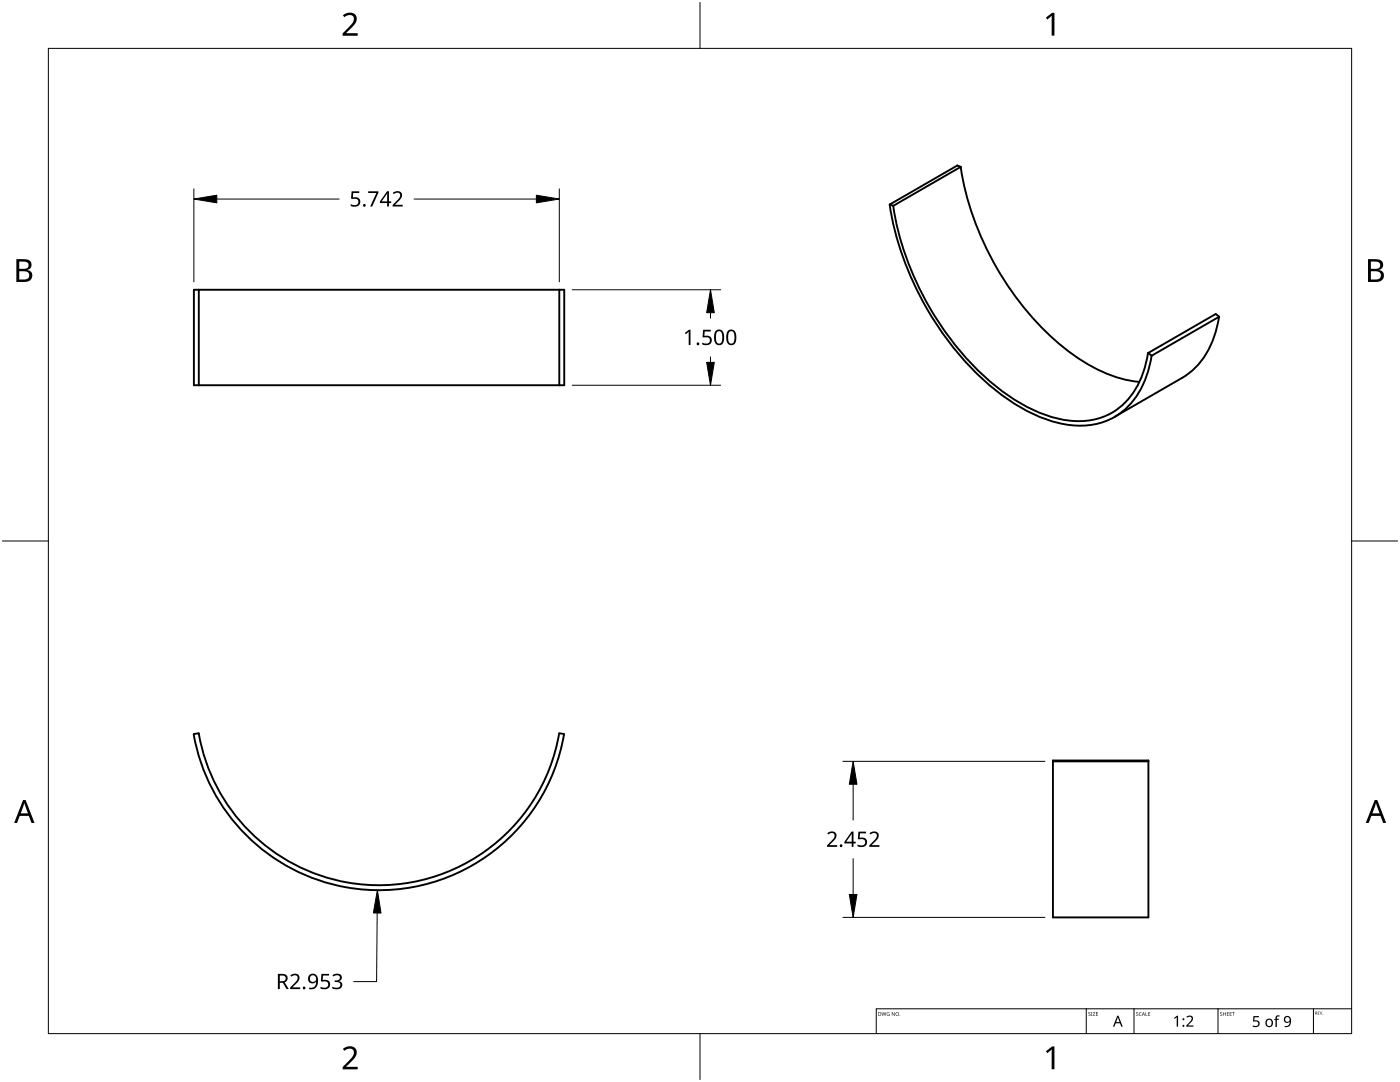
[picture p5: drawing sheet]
<svg xmlns="http://www.w3.org/2000/svg" width="279mm" height="216mm" viewBox="0 0 279 216" stroke-linecap="round" stroke-linejoin="round" font-family="sans-serif">
<g fill="none" stroke="#000" stroke-width=".38">
<path d="M191.7 33.3a59.3 59.3 0 0 0 21.4 36.7 28.6 28.6 0 0 0 14.3 6.2M38.7 57.8h73.9v19.1h-73.9zM39.7 57.8v19.1M111.6 57.8v19.1M177.5 40.8a60.9 60.9 0 0 0 22.5 38.1 28.3 28.3 0 0 0 14.6 6 13.7 13.7 0 0 0 14.2-9.9l1-4M177.6 40.8l13.5-7.8 .7 .3-13.5 7.8zM178.3 41.1a59.2 59.2 0 0 0 21.8 37 27.5 27.5 0 0 0 14.2 5.9 13.3 13.3 0 0 0 13.9-9.7l.9-3.9M229.2 70.4l13.4-7.7 .7 .5-13.5 7.8zM243.3 63.2a16.3 16.3 0 0 1-7.4 12.2l-13.4 7.8M38.7 146.5a37.5 37.5 0 0 0 36.9 31.1 37.5 37.5 0 0 0 37-31.1M39.7 146.3a36.5 36.5 0 0 0 35.9 30.3 36.5 36.5 0 0 0 36-30.3M39.7 146.3l-1 .2"/>
<path d="M111.6 146.3l1 .2M210.1 151.7h19.1v31.4h-19.1zM210.1 151.9h19.1"/>
</g>
<path d="M9.7 9.7h260v196.5h-260z" fill="none" stroke="#000" stroke-width=".2"/>
<path d="M139.7 .5v9.2M.5 108h9.2M269.7 108h9.2M139.7 206.2v9.2" fill="none" stroke="#000" stroke-width=".2"/>
<g fill="#000">
<path d="M68.4 3.1a1.64 1.64 0 0 1 2.8 .4 2.52 2.52 0 0 1-1.2 2.2l-.9 .9h2.3v.5h-3v-.4l1.2-1.2a1.95 1.95 0 0 0 .9-2.2 1.23 1.23 0 0 0-1.8 .1zM208.7 3.5l1.3-.9h.4v4.5h-.5v-4l-.9 .8zM68.4 209.3a1.64 1.64 0 0 1 2.8 .4 2.52 2.52 0 0 1-1.2 2.2l-.9 1h2.3v.5h-3v-.5l1.2-1.2a1.95 1.95 0 0 0 .9-2.1 1.23 1.23 0 0 0-1.8 .1zM208.7 209.8l1.3-1h.4v4.6h-.5v-4l-.9 .7z"/>
<path d="M3.3 51.7h1.3a1.28 1.28 0 0 1 1.7 1.3 1.04 1.04 0 0 1-.9 .9 1.23 1.23 0 0 1 1 1.5 1.23 1.23 0 0 1-1.5 .9h-1.6zM3.8 54.1v1.7h1a.86 .86 0 0 0 1-.9 .86 .86 0 0 0-1.1-.8zM3.8 52.2v1.4h.9a.78 .78 0 0 0 1-.7 .78 .78 0 0 0-1.1-.7z"/>
<path d="M273 51.7h1.3a1.28 1.28 0 0 1 1.7 1.3 1.04 1.04 0 0 1-.8 .9 1.23 1.23 0 0 1 1 1.5 1.23 1.23 0 0 1-1.6 .9h-1.6zM273.6 54.1v1.7h.9a.86 .86 0 0 0 1.1-.9 .86 .86 0 0 0-1.1-.8zM273.6 52.2v1.4h.8a.78 .78 0 0 0 1-.7 .78 .78 0 0 0-1.1-.7z"/>
<path d="M4.6 159.6h.5l1.8 4.6h-.6l-.6-1.4h-1.8l-.5 1.4h-.6zM4.8 160.2l-.7 2.1h1.5z"/>
<path d="M274.3 159.6h.6l1.7 4.6h-.6l-.5-1.4h-1.8l-.6 1.4h-.5zM274.6 160.2l-.7 2.1h1.4z"/>
</g>
<path d="M216.8 201.3v4.9M226.3 201.3v4.9M243.1 201.3v4.9M262.1 201.3v4.9M269.7 201.3h-94.8v4.9" fill="none" stroke="#000" stroke-width=".2"/>
<g fill="#000">
<path d="M175.9 202l.3 .6 .2-.6 .2 .6 .3-.6-.2 .7-.3-.6-.3 .6zM177 202.1l.5-.1-.3 .1-.2 .2 .3 .3h.2v-.2l-.2-.1h.2v.4l-.5-.1zM178 202l.5 .6 .1-.6v.7l-.5-.6-.1 .6zM217.2 202h.3l.1 .1a.18 .18 0 0 0-.2 0 .18 .18 0 0 0-.1 .2 .18 .18 0 0 0 .3 0 .23 .23 0 0 1-.1 .4 .23 .23 0 0 1-.3-.1 .18 .18 0 0 0 .3 .1 .18 .18 0 0 0 0-.3l-.3-.2zM217.7 202h.3v.7h-.3zM218.1 202h.5l-.4 .6 .4 .1h-.5l.4-.7zM218.7 202h.4h-.3v.3h.3l-.3 .1v.2l.3 .1h-.4zM226.8 202h.2l.1 .1a.18 .18 0 0 0-.2 0 .18 .18 0 0 0 0 .2 .18 .18 0 0 0 .2 0 .23 .23 0 0 1 0 .4 .23 .23 0 0 1-.4-.1 .18 .18 0 0 0 .3 .1 .18 .18 0 0 0 0-.3l-.2-.2zM227.4 202.1l.2-.1 .2 .1a.29 .29 0 0 0-.4 .2 .29 .29 0 0 0 .4 .3l-.1 .1-.3-.1zM228.6 202l.1 .6 .3 .1h-.4zM229.2 202h.4h-.3v.3h.2l-.2 .1v.2l.3 .1h-.4zM234.3 203.1l.6-.4h.2v2.2h-.3l.1-1.9-.5 .3z"/>
<path d="M236.8 202.9a.76 .76 0 0 1 1.2 0 .76 .76 0 0 1-.4 1.1l-.5 .6h1.1v.3h-1.5v-.3l.8-.8a.52 .52 0 0 0 .3-.8 .52 .52 0 0 0-.9 .1zM243.5 202h.3l.1 .1a.18 .18 0 0 0-.3 0 .18 .18 0 0 0 0 .2 .18 .18 0 0 0 .3 0 .23 .23 0 0 1-.1 .4 .23 .23 0 0 1-.3-.1 .18 .18 0 0 0 .2 .1 .18 .18 0 0 0 .1-.3l-.3-.2zM244.1 202l.1 .3h.4v-.3v.7v-.3h-.4l-.1 .3zM244.8 202h.5h-.4v.3h.3l-.3 .1v.2l.4 .1h-.5zM245.4 202h.4h-.3v.3h.3l-.3 .1v.2l.3 .1h-.4zM245.9 202h.5h-.2v.7l-.1-.7zM250.1 202.7h1.1v.3h-.8l-.1 .6a.75 .75 0 0 1 1.1 .7 .75 .75 0 0 1-1.1 .6l-.3-.1v-.2l.3 .1a.51 .51 0 0 0 .8-.3 .51 .51 0 0 0-.7-.6h-.3zM254.7 202.7l.3-.1h.4l-.1 .3-.3-.1-.2 .2v.3h.4v.2h-.4v1.4h-.2v-1.4h-.3l.3-.2zM263 201.8h.3l-.2 .1v.2h.2l-.2 .1v.2l.2 .1h-.3zM263.4 201.8l.2 .6 .3-.6-.2 .7z"/>
<path d="M175.3 202l.5 .1 .1 .3-.2 .2-.4 .1zM175.4 202v.6h.2l.1-.4z"/>
<path d="M178.7 202.3a.37 .37 0 0 1 .7 0 .37 .37 0 0 1-.7 0zM178.8 202.3a.3 .3 0 0 0 .6 0 .3 .3 0 0 0-.6 0z"/>
<path d="M223 202.7h.2l.9 2.2h-.3l-.3-.7h-.8l-.3 .7h-.3zM223.1 203l-.4 .9h.7z"/>
<path d="M228.2 202l.3 .7-.2-.2h-.2l-.2 .2zM228.2 202.1l-.1 .3h.2z"/>
<path d="M252.7 203.5a.77 .77 0 0 1 .9-.2 .77 .77 0 0 1 .5 .8 .81 .81 0 0 1-1.1 .8 .81 .81 0 0 1-.4-1.3zM253 203.6l-.2 .5a.52 .52 0 0 0 .6 .6 .52 .52 0 0 0 .4-.7 .48 .48 0 0 0-.3-.5 .48 .48 0 0 0-.5 .1z"/>
<path d="M256.4 202.9a.83 .83 0 0 1 1.1 0 .83 .83 0 0 1 .1 1.1 .96 .96 0 0 1-1.2 .9v-.2h.5l.3-.2 .2-.6a.68 .68 0 0 1-1 0 .68 .68 0 0 1 0-1zM256.5 203.4a.48 .48 0 0 0 .9 0 .48 .48 0 0 0-.9 0z"/>
<path d="M262.5 201.8h.1a.17 .17 0 0 1 .2 .2 .17 .17 0 0 1-.1 .2l.2 .3-.4-.3v.3zM262.5 201.9v.2h.2v-.2z"/>
<circle cx="179.6" cy="202.6" r=".07"/>
<circle cx="236.2" cy="204.7" r=".2"/>
<circle cx="236.2" cy="203.4" r=".2"/>
<circle cx="264" cy="202.4" r=".06"/>
</g>
<g fill="none" stroke="#000" stroke-width=".2">
<path d="M38.7 37.7v18.5M67.7 39.7h-24.4M82.6 39.7h24.4M111.6 37.7v18.5M143.8 57.8h-29.6M141.8 62.4v1.1M141.8 71.2v1.1M143.8 76.9h-29.6M168.2 151.9h40.3M170.3 156.5v7.1M170.3 171.3v7.2M75.3 182.2l-.1 13.7h-4.6"/>
<path d="M168.2 183.1h40.3"/>
</g>
<path d="M107 39l4.6 .7-4.6 .8zM38.7 39.7l4.6-.7v1.5zM141.8 57.8l.8 4.6h-1.6zM141 72.3h1.6l-.8 4.6zM170.3 151.9l.7 4.6h-1.5zM169.5 178.5h1.5l-.7 4.6zM75.3 177.6l.7 4.6h-1.5z" fill="#000" stroke="#000" stroke-width=".2"/>
<g fill="#000">
<path d="M70.2 38.2h1.5v.3h-1.2l-.1 .9 .5-.1a.99 .99 0 0 1 1 1.2 .99 .99 0 0 1-1.4 .7l-.5-.1v-.4a.88 .88 0 0 0 1 .3 .88 .88 0 0 0 .5-.9 .85 .85 0 0 0-1.3-.4l-.1-.1zM73.5 38.2h2v.3l-1.2 2.7h-.4l1.2-2.7h-1.6zM78.4 38.5a1.01 1.01 0 0 1 1.2-.4 1.01 1.01 0 0 1 .6 1l-.2 .6-1.2 1.2h1.6v.3h-2v-.3l1.1-1.1a.72 .72 0 0 0 .4-.7 .72 .72 0 0 0-.5-.6l-.8 .2zM136.7 66.4l.8-.6h.3v3h-.4l.1-2.6-.6 .5zM140.3 65.8h1.5v.3h-1.2v.9a1.02 1.02 0 0 1 1.5 .9 1.02 1.02 0 0 1-1.4 1l-.6-.2v-.3a.88 .88 0 0 0 1 .2 .88 .88 0 0 0 .6-.8 .85 .85 0 0 0-1.3-.4l-.2-.2zM165.1 166.3a1.01 1.01 0 0 1 1.2-.4 1.01 1.01 0 0 1 .6 1l-.2 .6-1.2 1.1h1.6v.4h-2v-.3l1.1-1.1a.72 .72 0 0 0 .4-.7 .72 .72 0 0 0-.5-.7l-.8 .3zM171.3 165.9h1.5v.4h-1.2v.9l.4-.1a.99 .99 0 0 1 1 1.2 .99 .99 0 0 1-1.3 .7l-.6-.1v-.4a.88 .88 0 0 0 1 .2 .88 .88 0 0 0 .6-.8 .85 .85 0 0 0-1.3-.4l-.2-.1zM173.5 166.3a1.01 1.01 0 0 1 1.2-.4 1.01 1.01 0 0 1 .7 1l-.3 .6-1.1 1.1h1.5v.4h-2v-.3l1.1-1.1a.72 .72 0 0 0 .4-.7 .72 .72 0 0 0-.4-.7l-.9 .3zM57.9 194.6a1.01 1.01 0 0 1 1.2-.3 1.01 1.01 0 0 1 .7 1l-.3 .6-1.1 1.1h1.5v.4h-2v-.3l1.1-1.2a.72 .72 0 0 0 .4-.6 .72 .72 0 0 0-.4-.7l-.9 .3zM64.2 194.3h1.5v.4h-1.2l-.1 .8a1.02 1.02 0 0 1 1.5 .9 1.02 1.02 0 0 1-1.4 1l-.5-.2v-.3a.88 .88 0 0 0 .9 .2 .88 .88 0 0 0 .6-.8 .85 .85 0 0 0-1.3-.4l-.2-.1zM66.3 194.6a1.09 1.09 0 0 1 1.1-.4 1.09 1.09 0 0 1 .8 .8 .74 .74 0 0 1-.6 .8 .81 .81 0 0 1 .7 .9 .81 .81 0 0 1-.9 .7l-1.1-.2v-.3a1.08 1.08 0 0 0 1.6-.3 .62 .62 0 0 0-.8-.6h-.3v-.4a.7 .7 0 0 0 .7 0 .7 .7 0 0 0 .3-.7 .89 .89 0 0 0-1.3 0z"/>
<path d="M77.2 38.2h.4v2h.5v.3h-.5v.7h-.3v-.7h-1.5v-.3zM77.3 38.6l-1.1 1.6h1.1z"/>
<path d="M142.9 66a1.05 1.05 0 0 1 1.2 0 1.05 1.05 0 0 1 .4 1.1v.2a1.18 1.18 0 0 1-1.1 1.6 1.37 1.37 0 0 1-.9-1.8l.1-.7zM143.1 66.2a1.88 1.88 0 0 0 .3 2.3 .71 .71 0 0 0 .7-.9 1.17 1.17 0 0 0-.6-1.5z"/>
<path d="M145.3 66a1.05 1.05 0 0 1 1.3 0 1.05 1.05 0 0 1 .3 1.1 1.3 1.3 0 0 1-1 1.8 1.22 1.22 0 0 1-1-1.6l.1-.8zM145.5 66.2l-.1 .6v1.1a.6 .6 0 0 0 .5 .7 .6 .6 0 0 0 .6-.7 1.66 1.66 0 0 0-.4-1.8z"/>
<path d="M169.9 165.9h.4v2.1h.5v.3h-.5v.7h-.3v-.7h-1.5v-.3zM170 166.3l-1.1 1.7h1.1z"/>
<path d="M55.5 194.3h.8a.87 .87 0 0 1 1.1 .6 .87 .87 0 0 1-.6 1.1l.8 1.4h-.4l-.8-1.3h-.6v1.3h-.3zM55.8 194.7v1.1h.5a.58 .58 0 0 0 .7-.6 .58 .58 0 0 0-.7-.5z"/>
<path d="M61.7 194.6a1.11 1.11 0 0 1 1.4-.1 1.11 1.11 0 0 1 .4 1.3 1.38 1.38 0 0 1-1.8 1.6v-.4a1.01 1.01 0 0 0 1-.1 1.01 1.01 0 0 0 .4-1 .94 .94 0 0 1-1.4 .1 .94 .94 0 0 1 0-1.4zM61.8 195.3a.66 .66 0 0 0 1.3 0 .66 .66 0 0 0-1.3 0z"/>
<circle cx="72.7" cy="41" r=".28"/>
<circle cx="139.3" cy="68.6" r=".28"/>
<circle cx="167.9" cy="168.8" r=".28"/>
<circle cx="60.7" cy="197.1" r=".28"/>
</g>
</svg>
